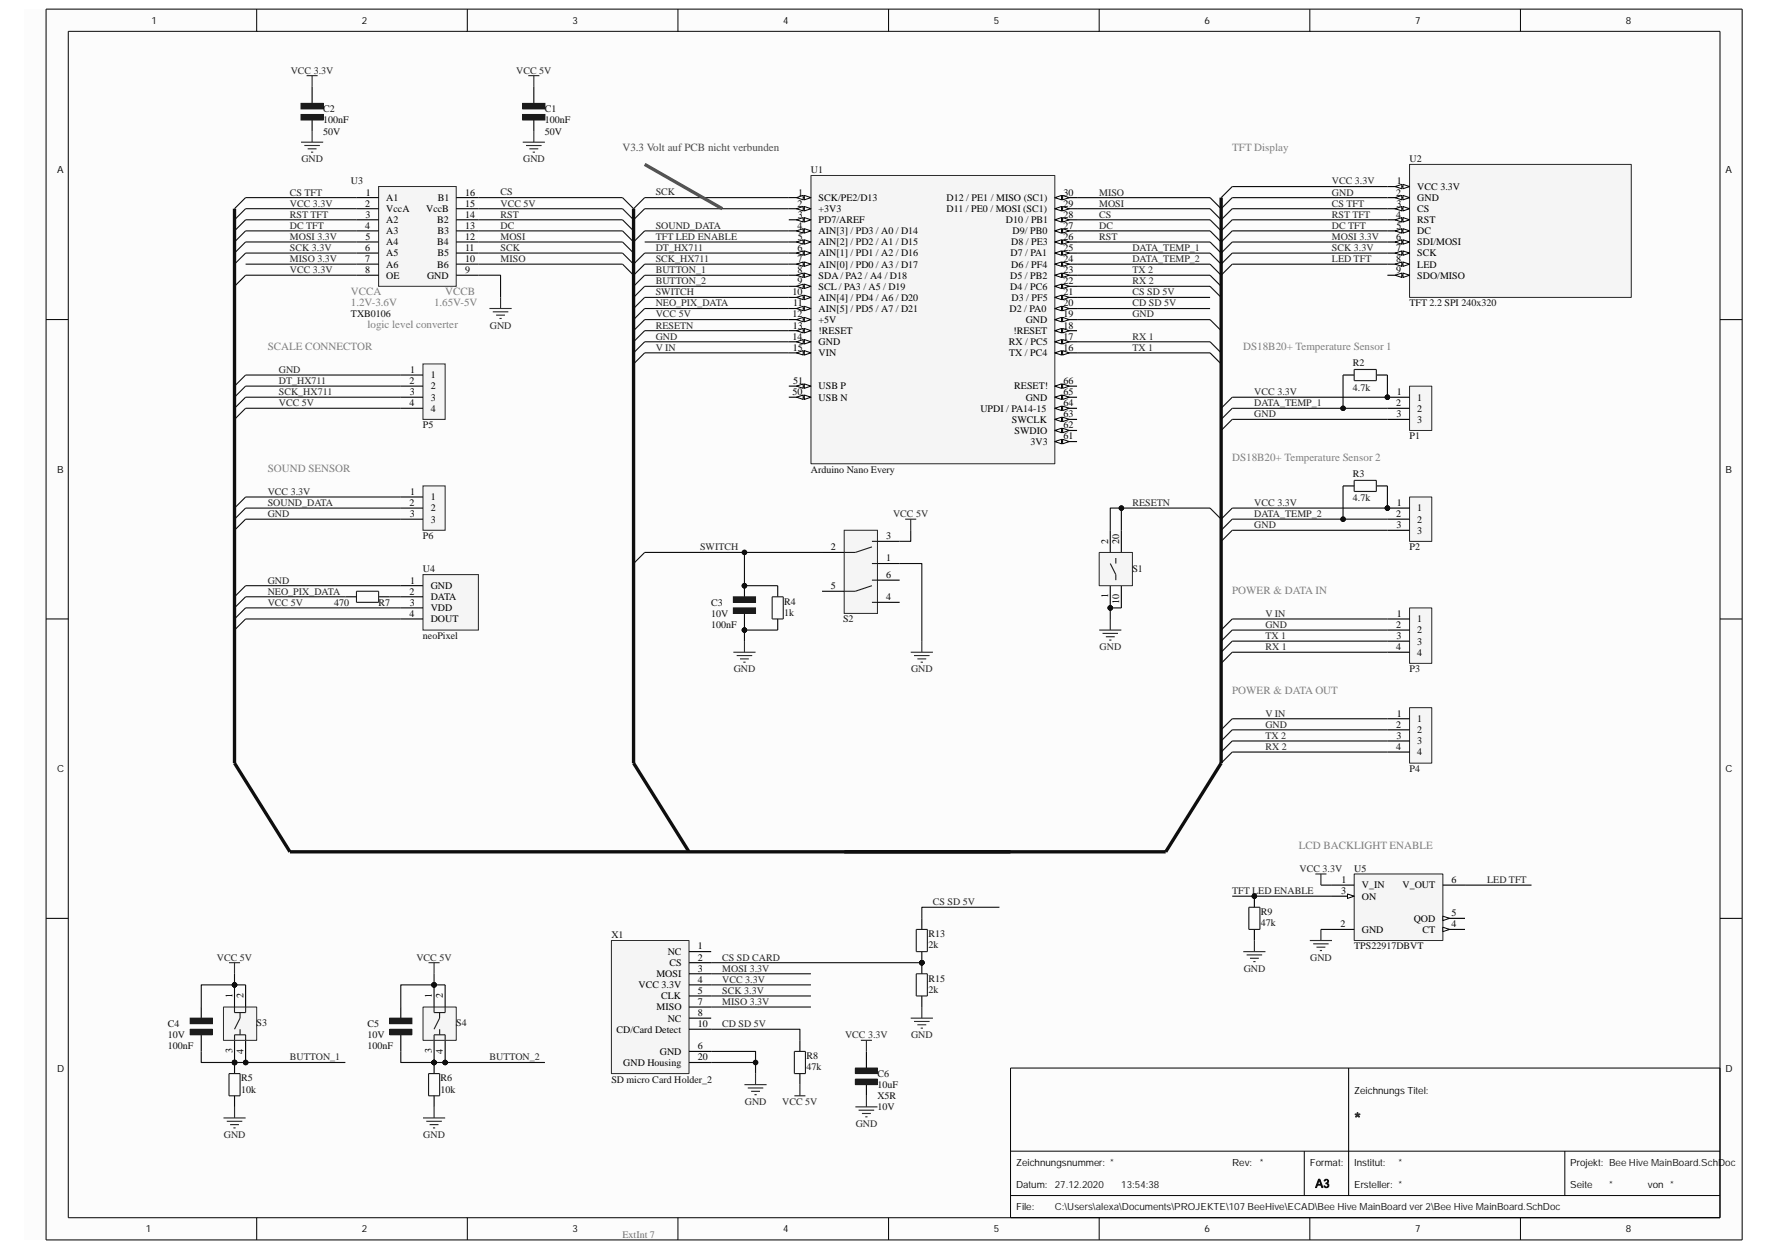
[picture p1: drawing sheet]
<svg xmlns="http://www.w3.org/2000/svg" width="297mm" height="210mm" viewBox="0 0 297 210" stroke-linecap="round" stroke-linejoin="round" font-family="sans-serif">
<defs><g id="words">
<text font-size="3" fill="#262626" x="227.7" y="189.2">*</text>
<text font-size="2" fill="#0e0e0e" x="221.2" y="199.7">A3</text>
<text font-size="1.9" fill="#4c4c4c" x="104.7" y="25.4">V3.3 Volt auf PCB nicht verbunden</text>
<g font-size="1.9" fill="#7f7f7f">
<text x="207.2" y="25.4">TFT Display</text>
<text x="59" y="49.6">VCCA</text>
<text x="59" y="51.5">1.2V-3.6V</text>
<text x="73" y="51.5">1.65V-5V</text>
<text x="74.9" y="49.6">VCCB</text>
<text x="45" y="58.9">SCALE CONNECTOR</text>
<text x="61.8" y="55.2">logic level converter</text>
<text x="209.1" y="58.9">DS18B20+ Temperature Sensor 1</text>
<text x="207.2" y="77.6">DS18B20+ Temperature Sensor 2</text>
<text x="45" y="79.4">SOUND SENSOR</text>
<text x="207.2" y="99.9">POWER &amp; DATA IN</text>
<text x="207.2" y="116.7">POWER &amp; DATA OUT</text>
<text x="218.4" y="142.8">LCD BACKLIGHT ENABLE</text>
</g>
<g font-size="1.7">
<text x="25.5" y="4">1</text>
<text x="60.9" y="4">2</text>
<text x="96.3" y="4">3</text>
<text x="131.7" y="4">4</text>
<text x="167.1" y="4">5</text>
<text x="202.6" y="4">6</text>
<text x="238" y="4">7</text>
<text x="273.4" y="4">8</text>
<text x="9.6" y="29.2">A</text>
<text x="290.2" y="29.2">A</text>
<text x="61.4" y="34.7">2</text>
<text x="61.5" y="32.9">1</text>
<text x="65" y="33.8">A1</text>
<text x="65" y="35.7">VccA</text>
<text x="71.7" y="35.7">VccB</text>
<text x="73.7" y="33.8">B1</text>
<text x="78.2" y="34.7">15</text>
<text x="78.2" y="32.9">16</text>
<text x="134.1" y="34.7">2</text>
<text x="134.2" y="32.9">1</text>
<text x="137.7" y="33.8">SCK/PE2/D13</text>
<text x="137.7" y="35.7">+3V3</text>
<text x="159.2" y="35.7">D11 / PE0 / MOSI (SC1)</text>
<text x="159.2" y="33.8">D12 / PE1 / MISO (SC1)</text>
<text x="178.9" y="34.7">29</text>
<text x="178.9" y="32.9">30</text>
<text x="234.8" y="32.9">2</text>
<text x="234.9" y="34.7">3</text>
<text x="234.9" y="31">1</text>
<text x="238.4" y="31.9">VCC 3.3V</text>
<text x="238.4" y="33.8">GND</text>
<text x="238.4" y="35.7">CS</text>
<text x="61.4" y="38.5">4</text>
<text x="61.4" y="40.3">5</text>
<text x="61.5" y="36.6">3</text>
<text x="65" y="37.5">A2</text>
<text x="65" y="39.4">A3</text>
<text x="65" y="41.3">A4</text>
<text x="73.5" y="41.3">B4</text>
<text x="73.5" y="37.5">B2</text>
<text x="73.6" y="39.4">B3</text>
<text x="78.2" y="36.6">14</text>
<text x="78.2" y="40.3">12</text>
<text x="78.2" y="38.5">13</text>
<text x="134.1" y="38.5">4</text>
<text x="134.2" y="40.3">5</text>
<text x="134.2" y="36.6">3</text>
<text x="137.7" y="37.5">PD7/AREF</text>
<text x="137.7" y="39.4">AIN[3] / PD3 / A0 / D14</text>
<text x="137.7" y="41.3">AIN[2] / PD2 / A1 / D15</text>
<text x="169.2" y="37.5">D10 / PB1</text>
<text x="170.1" y="41.3">D8 / PE3</text>
<text x="170.3" y="39.4">D9/ PB0</text>
<text x="178.9" y="38.5">27</text>
<text x="178.9" y="36.6">28</text>
<text x="178.9" y="40.3">26</text>
<text x="234.8" y="36.6">4</text>
<text x="234.8" y="40.3">6</text>
<text x="234.8" y="38.5">5</text>
<text x="238.4" y="37.5">RST</text>
<text x="238.4" y="39.4">DC</text>
<text x="238.4" y="41.3">SDI/MOSI</text>
<text x="61.4" y="42.2">6</text>
<text x="61.4" y="44">7</text>
<text x="61.4" y="45.9">8</text>
<text x="65" y="43.1">A5</text>
<text x="65" y="45">A6</text>
<text x="65" y="46.9">OE</text>
<text x="71.8" y="46.9">GND</text>
<text x="73.5" y="45">B6</text>
<text x="73.6" y="43.1">B5</text>
<text x="78.2" y="45.9">9</text>
<text x="78.2" y="44">10</text>
<text x="78.2" y="42.2">11</text>
<text x="134.1" y="42.2">6</text>
<text x="134.1" y="47.8">9</text>
<text x="134.1" y="44">7</text>
<text x="134.1" y="45.9">8</text>
<text x="137.7" y="43.1">AIN[1] / PD1 / A2 / D16</text>
<text x="137.7" y="45">AIN[0] / PD0 / A3 / D17</text>
<text x="137.7" y="46.9">SDA / PA2 / A4 / D18</text>
<text x="169.9" y="46.9">D5 / PB2</text>
<text x="169.9" y="43.1">D7 / PA1</text>
<text x="170.1" y="45">D6 / PF4</text>
<text x="178.9" y="45.9">23</text>
<text x="178.9" y="47.8">22</text>
<text x="178.9" y="44">24</text>
<text x="178.9" y="42.2">25</text>
<text x="234.8" y="42.2">7</text>
<text x="234.8" y="45.9">9</text>
<text x="234.8" y="44">8</text>
<text x="238.4" y="43.1">SCK</text>
<text x="238.4" y="45">LED</text>
<text x="238.4" y="46.9">SDO/MISO</text>
<text x="133.3" y="49.6">10</text>
<text x="133.3" y="53.4">12</text>
<text x="133.4" y="51.5">11</text>
<text x="137.7" y="48.7">SCL / PA3 / A5 / D19</text>
<text x="137.7" y="50.6">AIN[4] / PD4 / A6 / D20</text>
<text x="137.7" y="52.4">AIN[5] / PD5 / A7 / D21</text>
<text x="169.8" y="52.4">D2 / PA0</text>
<text x="169.9" y="48.7">D4 / PC6</text>
<text x="170.1" y="50.6">D3 / PF5</text>
<text x="178.9" y="53.4">19</text>
<text x="178.9" y="51.5">20</text>
<text x="178.9" y="49.6">21</text>
<text x="133.3" y="57.1">14</text>
<text x="133.3" y="59">15</text>
<text x="133.3" y="55.2">13</text>
<text x="137.7" y="54.3">+5V</text>
<text x="137.7" y="56.2">!RESET</text>
<text x="137.7" y="58">GND</text>
<text x="137.7" y="59.9">VIN</text>
<text x="169.7" y="58">RX / PC5</text>
<text x="169.7" y="59.9">TX / PC4</text>
<text x="170.4" y="56.2">!RESET</text>
<text x="172.5" y="54.3">GND</text>
<text x="178.9" y="59">16</text>
<text x="178.9" y="57.1">17</text>
<text x="178.9" y="55.2">18</text>
<text x="68.9" y="64.6">2</text>
<text x="69" y="62.7">1</text>
<text x="72.4" y="63.6">1</text>
<text x="72.4" y="65.5">2</text>
<text x="133.4" y="64.6">51</text>
<text x="137.7" y="65.5">USB P</text>
<text x="170.6" y="65.5">RESET!</text>
<text x="178.9" y="64.6">66</text>
<text x="68.9" y="68.3">4</text>
<text x="68.9" y="66.4">3</text>
<text x="72.4" y="67.4">3</text>
<text x="72.4" y="69.2">4</text>
<text x="133.3" y="66.4">50</text>
<text x="137.7" y="67.4">USB N</text>
<text x="164.9" y="69.2">UPDI / PA14-15</text>
<text x="170.2" y="71.1">SWCLK</text>
<text x="172.5" y="67.4">GND</text>
<text x="178.9" y="68.3">64</text>
<text x="178.9" y="66.4">65</text>
<text x="178.9" y="70.2">63</text>
<text x="234.8" y="68.3">2</text>
<text x="234.9" y="70.2">3</text>
<text x="234.9" y="66.4">1</text>
<text x="238.4" y="67.4">1</text>
<text x="238.4" y="69.2">2</text>
<text x="238.4" y="71.1">3</text>
<text x="170.6" y="73">SWDIO</text>
<text x="173.3" y="74.8">3V3</text>
<text x="178.9" y="72">62</text>
<text x="178.9" y="73.9">61</text>
<text x="9.6" y="79.5">B</text>
<text x="69" y="83.2">1</text>
<text x="290.2" y="79.5">B</text>
<text x="68.9" y="85.1">2</text>
<text x="68.9" y="86.9">3</text>
<text x="72.4" y="84.1">1</text>
<text x="72.4" y="86">2</text>
<text x="72.4" y="87.9">3</text>
<text x="234.8" y="86.9">2</text>
<text x="234.9" y="88.8">3</text>
<text x="234.9" y="85.1">1</text>
<text x="238.4" y="86">1</text>
<text x="238.4" y="87.9">2</text>
<text x="238.4" y="89.7">3</text>
<text x="139.7" y="92.5">2</text>
<text x="149.1" y="94.4">1</text>
<text x="149.1" y="90.7">3</text>
<text x="186.4" y="91.4" transform="rotate(-90 186.4 91.4)">2</text>
<text x="188.2" y="91.4" transform="rotate(-90 188.2 91.4)">20</text>
<text x="68.9" y="100">2</text>
<text x="68.9" y="101.8">3</text>
<text x="69" y="98.1">1</text>
<text x="72.4" y="99">GND</text>
<text x="72.4" y="100.9">DATA</text>
<text x="139.8" y="99">5</text>
<text x="149.1" y="100.9">4</text>
<text x="149.1" y="97.2">6</text>
<text x="186.4" y="100.6" transform="rotate(-90 186.4 100.6)">1</text>
<text x="188.2" y="101.6" transform="rotate(-90 188.2 101.6)">10</text>
<text x="68.9" y="103.7">4</text>
<text x="72.4" y="102.8">VDD</text>
<text x="72.4" y="104.6">DOUT</text>
<text x="234.8" y="105.6">2</text>
<text x="234.9" y="107.4">3</text>
<text x="234.9" y="103.7">1</text>
<text x="238.4" y="104.6">1</text>
<text x="238.4" y="106.5">2</text>
<text x="234.8" y="109.3">4</text>
<text x="238.4" y="108.4">3</text>
<text x="238.4" y="110.2">4</text>
<text x="234.8" y="122.4">2</text>
<text x="234.9" y="124.2">3</text>
<text x="234.9" y="120.5">1</text>
<text x="238.4" y="121.4">1</text>
<text x="238.4" y="123.3">2</text>
<text x="238.4" y="125.1">3</text>
<text x="9.6" y="129.8">C</text>
<text x="234.8" y="126.1">4</text>
<text x="238.4" y="127">4</text>
<text x="290.2" y="129.8">C</text>
<text x="225.6" y="148.5">1</text>
<text x="229" y="149.4">V_IN</text>
<text x="235.9" y="149.4">V_OUT</text>
<text x="244.1" y="148.5">6</text>
<text x="225.5" y="155.9">2</text>
<text x="225.5" y="150.3">3</text>
<text x="229" y="151.2">ON</text>
<text x="237.8" y="155">QOD</text>
<text x="244.1" y="154.1">5</text>
<text x="244.1" y="155.9">4</text>
<text x="112.3" y="160.6">NC</text>
<text x="117.4" y="159.6">1</text>
<text x="117.4" y="161.5">2</text>
<text x="229" y="156.8">GND</text>
<text x="239.2" y="156.8">CT</text>
<text x="39.1" y="167.8" transform="rotate(-90 39.1 167.8)">1</text>
<text x="40.9" y="167.8" transform="rotate(-90 40.9 167.8)">2</text>
<text x="72.6" y="167.8" transform="rotate(-90 72.6 167.8)">1</text>
<text x="74.5" y="167.8" transform="rotate(-90 74.5 167.8)">2</text>
<text x="107.4" y="166.2">VCC 3.3V</text>
<text x="110.4" y="164.3">MOSI</text>
<text x="112.6" y="162.4">CS</text>
<text x="117.4" y="163.4">3</text>
<text x="117.4" y="165.2">4</text>
<text x="117.4" y="167.1">5</text>
<text x="103.7" y="173.6">CD/Card Detect</text>
<text x="110.4" y="169.9">MISO</text>
<text x="111.2" y="168">CLK</text>
<text x="112.3" y="171.8">NC</text>
<text x="117.4" y="169">7</text>
<text x="117.4" y="172.7">10</text>
<text x="117.4" y="170.8">8</text>
<text x="39.1" y="177.1" transform="rotate(-90 39.1 177.1)">3</text>
<text x="40.9" y="177.2" transform="rotate(-90 40.9 177.2)">4</text>
<text x="72.6" y="177.1" transform="rotate(-90 72.6 177.1)">3</text>
<text x="74.5" y="177.2" transform="rotate(-90 74.5 177.2)">4</text>
<text x="104.8" y="179.2">GND Housing</text>
<text x="111" y="177.4">GND</text>
<text x="117.4" y="176.4">6</text>
<text x="117.4" y="178.3">20</text>
<text x="9.6" y="180.2">D</text>
<text x="227.7" y="183.9">Zeichnungs Titel:</text>
<text x="290.2" y="180.2">D</text>
<text x="170.9" y="196">Zeichnungsnummer: *</text>
<text x="207.2" y="196">Rev:</text>
<text x="220.3" y="196">Format:</text>
<text x="227.7" y="196">Institut:</text>
<text x="264.1" y="196">Projekt: Bee Hive MainBoard.SchDoc</text>
<text x="170.9" y="203.5">File:</text>
<text x="170.9" y="199.7">Datum:</text>
<text x="227.7" y="199.7">Ersteller: *</text>
<text x="264.1" y="199.7">Seite</text>
<text x="277.1" y="199.7">von *</text>
<text x="24.5" y="207.2">1</text>
<text x="60.9" y="207.2">2</text>
<text x="96.3" y="207.2">3</text>
<text x="131.7" y="207.2">4</text>
<text x="167.1" y="207.2">5</text>
<text x="202.6" y="207.2">6</text>
<text x="238" y="207.2">7</text>
<text x="273.4" y="207.2">8</text>
</g>
<g font-size="1.7" fill="#262626">
<text x="48.9" y="12.4">VCC 3.3V</text>
<text x="86.8" y="12.4">VCC 5V</text>
<text x="50.7" y="27.3">GND</text>
<text x="88" y="27.3">GND</text>
<text x="48.8" y="34.7">VCC 3.3V</text>
<text x="48.8" y="32.9">CS TFT</text>
<text x="84.2" y="32.9">CS</text>
<text x="84.2" y="34.7">VCC 5V</text>
<text x="110.3" y="32.9">SCK</text>
<text x="184.8" y="34.7">MOSI</text>
<text x="184.8" y="32.9">MISO</text>
<text x="224" y="31">VCC 3.3V</text>
<text x="224" y="32.9">GND</text>
<text x="224" y="34.7">CS TFT</text>
<text x="48.8" y="36.6">RST TFT</text>
<text x="48.8" y="38.5">DC TFT</text>
<text x="48.8" y="40.3">MOSI 3.3V</text>
<text x="84.2" y="36.6">RST</text>
<text x="84.2" y="38.5">DC</text>
<text x="84.2" y="40.3">MOSI</text>
<text x="110.3" y="38.5">SOUND_DATA</text>
<text x="110.3" y="40.3">TFT LED ENABLE</text>
<text x="184.8" y="36.6">CS</text>
<text x="184.8" y="40.3">RST</text>
<text x="184.8" y="38.5">DC</text>
<text x="224" y="36.6">RST TFT</text>
<text x="224" y="38.5">DC TFT</text>
<text x="224" y="40.3">MOSI 3.3V</text>
<text x="48.8" y="42.2">SCK 3.3V</text>
<text x="48.8" y="44">MISO 3.3V</text>
<text x="48.8" y="45.9">VCC 3.3V</text>
<text x="84.2" y="42.2">SCK</text>
<text x="84.2" y="44">MISO</text>
<text x="110.3" y="45.9">BUTTON_1</text>
<text x="110.3" y="47.8">BUTTON_2</text>
<text x="110.3" y="42.2">DT_HX711</text>
<text x="110.3" y="44">SCK_HX711</text>
<text x="190.4" y="42.2">DATA_TEMP_1</text>
<text x="190.4" y="44">DATA_TEMP_2</text>
<text x="190.4" y="47.8">RX 2</text>
<text x="190.4" y="45.9">TX 2</text>
<text x="224" y="42.2">SCK 3.3V</text>
<text x="224" y="44">LED TFT</text>
<text x="110.3" y="49.6">SWITCH</text>
<text x="110.3" y="53.4">VCC 5V</text>
<text x="110.3" y="51.5">NEO_PIX_DATA</text>
<text x="190.4" y="53.4">GND</text>
<text x="190.4" y="49.6">CS SD 5V</text>
<text x="190.4" y="51.5">CD SD 5V</text>
<text x="82.4" y="55.2">GND</text>
<text x="110.3" y="57.1">GND</text>
<text x="110.3" y="59">V IN</text>
<text x="110.3" y="55.2">RESETN</text>
<text x="190.4" y="57.1">RX 1</text>
<text x="190.4" y="59">TX 1</text>
<text x="46.9" y="62.7">GND</text>
<text x="46.9" y="64.6">DT_HX711</text>
<text x="46.9" y="66.4">SCK_HX711</text>
<text x="46.9" y="68.3">VCC 5V</text>
<text x="210.9" y="66.4">VCC 3.3V</text>
<text x="210.9" y="70.2">GND</text>
<text x="210.9" y="68.3">DATA_TEMP_1</text>
<text x="45" y="83.2">VCC 3.3V</text>
<text x="45" y="86.9">GND</text>
<text x="45" y="85.1">SOUND_DATA</text>
<text x="150.2" y="86.9">VCC 5V</text>
<text x="190.4" y="85.1">RESETN</text>
<text x="210.9" y="85.1">VCC 3.3V</text>
<text x="210.9" y="88.8">GND</text>
<text x="210.9" y="86.9">DATA_TEMP_2</text>
<text x="117.7" y="92.5">SWITCH</text>
<text x="45" y="98.1">GND</text>
<text x="45" y="101.8">VCC 5V</text>
<text x="45" y="100">NEO_PIX_DATA</text>
<text x="212.8" y="103.7">V IN</text>
<text x="212.8" y="105.6">GND</text>
<text x="212.8" y="107.4">TX 1</text>
<text x="123.4" y="113">GND</text>
<text x="153.2" y="113">GND</text>
<text x="184.9" y="109.3">GND</text>
<text x="212.8" y="109.3">RX 1</text>
<text x="212.8" y="120.5">V IN</text>
<text x="212.8" y="122.4">GND</text>
<text x="212.8" y="124.2">TX 2</text>
<text x="212.8" y="126.1">RX 2</text>
<text x="218.5" y="146.6">VCC 3.3V</text>
<text x="250.1" y="148.5">LED TFT</text>
<text x="156.9" y="152.2">CS SD 5V</text>
<text x="207.2" y="150.3">TFT LED ENABLE</text>
<text x="36.5" y="161.5">VCC 5V</text>
<text x="70" y="161.5">VCC 5V</text>
<text x="121.5" y="161.5">CS SD CARD</text>
<text x="220.3" y="161.5">GND</text>
<text x="121.5" y="163.4">MOSI 3.3V</text>
<text x="121.5" y="167.1">SCK 3.3V</text>
<text x="121.5" y="165.2">VCC 3.3V</text>
<text x="209.2" y="163.4">GND</text>
<text x="121.5" y="172.7">CD SD 5V</text>
<text x="121.5" y="169">MISO 3.3V</text>
<text x="48.8" y="178.3">BUTTON_1</text>
<text x="82.3" y="178.3">BUTTON_2</text>
<text x="142.1" y="174.6">VCC 3.3V</text>
<text x="153.2" y="174.6">GND</text>
<text x="125.3" y="185.7">GND</text>
<text x="131.6" y="185.7">VCC 5V</text>
<text x="37.6" y="191.3">GND</text>
<text x="71.2" y="191.3">GND</text>
<text x="143.9" y="189.5">GND</text>
</g>
<g font-size="1.7" fill="#0e0e0e">
<text x="54.3" y="20.8">100nF</text>
<text x="54.3" y="22.6">50V</text>
<text x="54.3" y="18.9">C2</text>
<text x="91.6" y="20.8">100nF</text>
<text x="91.6" y="22.6">50V</text>
<text x="91.6" y="18.9">C1</text>
<text x="136.4" y="29.1">U1</text>
<text x="237" y="27.3">U2</text>
<text x="59" y="31">U3</text>
<text x="59" y="53.4">TXB0106</text>
<text x="237" y="51.5">TFT 2.2 SPI 240x320</text>
<text x="227.5" y="65.7">4.7k</text>
<text x="227.5" y="61.6">R2</text>
<text x="71.1" y="72">P5</text>
<text x="237" y="73.9">P1</text>
<text x="136.4" y="79.5">Arduino Nano Every</text>
<text x="227.5" y="80.2">R3</text>
<text x="227.5" y="84.3">4.7k</text>
<text x="71.1" y="90.7">P6</text>
<text x="237" y="92.5">P2</text>
<text x="56.2" y="101.8">470</text>
<text x="63.7" y="101.8">R7</text>
<text x="71.1" y="96.3">U4</text>
<text x="119.6" y="101.8">C3</text>
<text x="131.9" y="101.7">R4</text>
<text x="190.4" y="96.3">S1</text>
<text x="71.1" y="107.4">neoPixel</text>
<text x="119.6" y="103.7">10V</text>
<text x="119.6" y="105.6">100nF</text>
<text x="131.9" y="103.5">1k</text>
<text x="141.8" y="104.6">S2</text>
<text x="237" y="113">P3</text>
<text x="237" y="129.8">P4</text>
<text x="227.7" y="146.6">U5</text>
<text x="212.1" y="155.7">47k</text>
<text x="212.1" y="153.9">R9</text>
<text x="102.8" y="157.8">X1</text>
<text x="156.1" y="159.5">2k</text>
<text x="156.1" y="157.6">R13</text>
<text x="227.7" y="159.6">TPS22917DBVT</text>
<text x="156.1" y="166.9">2k</text>
<text x="156.1" y="165">R15</text>
<text x="28.2" y="172.7">C4</text>
<text x="43.2" y="172.5">S3</text>
<text x="61.8" y="172.7">C5</text>
<text x="76.7" y="172.5">S4</text>
<text x="28.2" y="174.6">10V</text>
<text x="28.2" y="176.4">100nF</text>
<text x="61.8" y="174.6">10V</text>
<text x="61.8" y="176.4">100nF</text>
<text x="135.6" y="178.1">R8</text>
<text x="135.6" y="180">47k</text>
<text x="40.6" y="183.7">10k</text>
<text x="40.6" y="181.8">R5</text>
<text x="74.1" y="183.7">10k</text>
<text x="74.1" y="181.8">R6</text>
<text x="102.8" y="182">SD micro Card Holder_2</text>
<text x="147.6" y="182.9">10uF</text>
<text x="147.6" y="184.8">X5R</text>
<text x="147.6" y="181.1">C6</text>
<text x="147.6" y="186.7">10V</text>
<text x="211.9" y="196">*</text>
<text x="235.2" y="196">*</text>
<text x="177.4" y="199.7">27.12.2020</text>
<text x="177.4" y="203.5">C:\Users\alexa\Documents\PROJEKTE\107 BeeHive\ECAD\Bee Hive MainBoard ver 2\Bee Hive MainBoard.SchDoc</text>
<text x="188.6" y="199.7">13:54:38</text>
<text x="270.6" y="199.7">*</text>
</g>
<text font-size="1.7" fill="#727272" x="104.7" y="208.1">ExtInt 7</text>
</g></defs>
<path d="M4 1.5h289v207h-289z" fill-rule="evenodd" fill="#fcfcfc"/>
<g fill="none" stroke="#000" stroke-width=".17">
<path d="M7.7 1.5h285.3v207h-285.3zM11.5 5.3h277.8v199.4h-277.8zM43.2 1.5v3.8M78.6 1.5v3.8M114 1.5v3.8M149.4 1.5v3.8M184.9 1.5v3.8M220.3 1.5v3.8M255.7 1.5v3.8M7.7 53.7h3.8M289.3 53.7h3.7M7.7 104.1h3.8"/>
<path d="M289.3 104.1h3.7M7.7 154.4h3.8M289.3 154.4h3.7M226.8 179.6v21.4M289.3 179.6h-119.4v25.1M169.9 193.6h119.4M219.4 193.6v7.4M263.2 193.6v7.4M43.2 204.7v3.8M78.6 204.7v3.8M114 204.7v3.8M149.4 204.7v3.8"/>
<path d="M169.9 201h119.4M184.9 204.7v3.8M220.3 204.7v3.8M255.7 204.7v3.8"/>
</g>
<path d="M136.4 29.5h41v48.5h-41z" fill-rule="evenodd" fill="#f5f5f5"/>
<path d="M136.4 29.5h41v48.5h-41z" fill="none" stroke="#262626" stroke-width=".17"/>
<path d="M132.7 33.2h3.7" fill="none" stroke="#000" stroke-width=".19"/>
<path d="M135.3 32.9l1.1 .3-1.1 .4z" fill="#fbfbfb"/>
<path d="M135.3 32.9l1.1 .3-1.1 .4z" fill="none" stroke="#000" stroke-width=".17"/>
<path d="M134 33.2l1.1-.3v.7z" fill="#fbfbfb"/>
<path d="M134 33.2l1.1-.3v.7z" fill="none" stroke="#000" stroke-width=".17"/>
<path d="M132.7 35.1h3.7" fill="none" stroke="#000" stroke-width=".19"/>
<path d="M135.3 34.7l1.1 .4-1.1 .4z" fill="#fbfbfb"/>
<path d="M135.3 34.7l1.1 .4-1.1 .4z" fill="none" stroke="#000" stroke-width=".17"/>
<path d="M134 35.1l1.1-.4v.8z" fill="#fbfbfb"/>
<path d="M134 35.1l1.1-.4v.8z" fill="none" stroke="#000" stroke-width=".17"/>
<path d="M132.7 37h3.7" fill="none" stroke="#000" stroke-width=".19"/>
<path d="M135.3 36.6l1.1 .4-1.1 .3z" fill="#fbfbfb"/>
<path d="M135.3 36.6l1.1 .4-1.1 .3z" fill="none" stroke="#000" stroke-width=".17"/>
<path d="M134 37l1.1-.4v.7z" fill="#fbfbfb"/>
<path d="M134 37l1.1-.4v.7z" fill="none" stroke="#000" stroke-width=".17"/>
<path d="M132.7 38.8h3.7" fill="none" stroke="#000" stroke-width=".19"/>
<path d="M135.3 38.4l1.1 .4-1.1 .4z" fill="#fbfbfb"/>
<path d="M135.3 38.4l1.1 .4-1.1 .4z" fill="none" stroke="#000" stroke-width=".17"/>
<path d="M134 38.8l1.1-.4v.8z" fill="#fbfbfb"/>
<path d="M134 38.8l1.1-.4v.8z" fill="none" stroke="#000" stroke-width=".17"/>
<path d="M132.7 40.7h3.7" fill="none" stroke="#000" stroke-width=".19"/>
<path d="M135.3 40.3l1.1 .4-1.1 .4z" fill="#fbfbfb"/>
<path d="M135.3 40.3l1.1 .4-1.1 .4z" fill="none" stroke="#000" stroke-width=".17"/>
<path d="M134 40.7l1.1-.4v.8z" fill="#fbfbfb"/>
<path d="M134 40.7l1.1-.4v.8z" fill="none" stroke="#000" stroke-width=".17"/>
<path d="M132.7 42.6h3.7" fill="none" stroke="#000" stroke-width=".19"/>
<path d="M135.3 42.2l1.1 .4-1.1 .3z" fill="#fbfbfb"/>
<path d="M135.3 42.2l1.1 .4-1.1 .3z" fill="none" stroke="#000" stroke-width=".17"/>
<path d="M134 42.6l1.1-.4v.7z" fill="#fbfbfb"/>
<path d="M134 42.6l1.1-.4v.7z" fill="none" stroke="#000" stroke-width=".17"/>
<path d="M132.7 44.4h3.7" fill="none" stroke="#000" stroke-width=".19"/>
<path d="M135.3 44l1.1 .4-1.1 .4z" fill="#fbfbfb"/>
<path d="M135.3 44l1.1 .4-1.1 .4z" fill="none" stroke="#000" stroke-width=".17"/>
<path d="M134 44.4l1.1-.4v.8z" fill="#fbfbfb"/>
<path d="M134 44.4l1.1-.4v.8z" fill="none" stroke="#000" stroke-width=".17"/>
<path d="M132.7 46.3h3.7" fill="none" stroke="#000" stroke-width=".19"/>
<path d="M135.3 45.9l1.1 .4-1.1 .4z" fill="#fbfbfb"/>
<path d="M135.3 45.9l1.1 .4-1.1 .4z" fill="none" stroke="#000" stroke-width=".17"/>
<path d="M134 46.3l1.1-.4v.8z" fill="#fbfbfb"/>
<path d="M134 46.3l1.1-.4v.8z" fill="none" stroke="#000" stroke-width=".17"/>
<path d="M132.7 48.1h3.7" fill="none" stroke="#000" stroke-width=".19"/>
<path d="M135.3 47.8l1.1 .3-1.1 .4z" fill="#fbfbfb"/>
<path d="M135.3 47.8l1.1 .3-1.1 .4z" fill="none" stroke="#000" stroke-width=".17"/>
<path d="M134 48.1l1.1-.3v.7z" fill="#fbfbfb"/>
<path d="M134 48.1l1.1-.3v.7z" fill="none" stroke="#000" stroke-width=".17"/>
<path d="M132.7 50h3.7" fill="none" stroke="#000" stroke-width=".19"/>
<path d="M135.3 49.6l1.1 .4-1.1 .4z" fill="#fbfbfb"/>
<path d="M135.3 49.6l1.1 .4-1.1 .4z" fill="none" stroke="#000" stroke-width=".17"/>
<path d="M134 50l1.1-.4v.8z" fill="#fbfbfb"/>
<path d="M134 50l1.1-.4v.8z" fill="none" stroke="#000" stroke-width=".17"/>
<path d="M132.7 51.9h3.7" fill="none" stroke="#000" stroke-width=".19"/>
<path d="M135.3 51.5l1.1 .4-1.1 .3z" fill="#fbfbfb"/>
<path d="M135.3 51.5l1.1 .4-1.1 .3z" fill="none" stroke="#000" stroke-width=".17"/>
<path d="M134 51.9l1.1-.4v.7z" fill="#fbfbfb"/>
<path d="M134 51.9l1.1-.4v.7z" fill="none" stroke="#000" stroke-width=".17"/>
<path d="M132.7 53.7h3.7" fill="none" stroke="#000" stroke-width=".19"/>
<path d="M135.3 53.4l1.1 .3-1.1 .4z" fill="#fbfbfb"/>
<path d="M135.3 53.4l1.1 .3-1.1 .4z" fill="none" stroke="#000" stroke-width=".17"/>
<path d="M134 53.7l1.1-.3v.7z" fill="#fbfbfb"/>
<path d="M134 53.7l1.1-.3v.7z" fill="none" stroke="#000" stroke-width=".17"/>
<path d="M132.7 55.6h3.7" fill="none" stroke="#000" stroke-width=".19"/>
<path d="M135.3 55.2l1.1 .4-1.1 .4z" fill="#fbfbfb"/>
<path d="M135.3 55.2l1.1 .4-1.1 .4z" fill="none" stroke="#000" stroke-width=".17"/>
<path d="M134 55.6l1.1-.4v.8z" fill="#fbfbfb"/>
<path d="M134 55.6l1.1-.4v.8z" fill="none" stroke="#000" stroke-width=".17"/>
<path d="M132.7 57.5h3.7" fill="none" stroke="#000" stroke-width=".19"/>
<path d="M135.3 57.1l1.1 .4-1.1 .3z" fill="#fbfbfb"/>
<path d="M135.3 57.1l1.1 .4-1.1 .3z" fill="none" stroke="#000" stroke-width=".17"/>
<path d="M134 57.5l1.1-.4v.7z" fill="#fbfbfb"/>
<path d="M134 57.5l1.1-.4v.7z" fill="none" stroke="#000" stroke-width=".17"/>
<path d="M132.7 59.3h3.7" fill="none" stroke="#000" stroke-width=".19"/>
<path d="M135.3 59l1.1 .3-1.1 .4z" fill="#fbfbfb"/>
<path d="M135.3 59l1.1 .3-1.1 .4z" fill="none" stroke="#000" stroke-width=".17"/>
<path d="M134 59.3l1.1-.3v.7z" fill="#fbfbfb"/>
<path d="M134 59.3l1.1-.3v.7z" fill="none" stroke="#000" stroke-width=".17"/>
<path d="M177.4 59.3h3.7" fill="none" stroke="#000" stroke-width=".19"/>
<path d="M177.4 59.3l1.1-.3v.7z" fill="#fbfbfb"/>
<path d="M177.4 59.3l1.1-.3v.7z" fill="none" stroke="#000" stroke-width=".17"/>
<path d="M178.7 59l1.1 .3-1.1 .4z" fill="#fbfbfb"/>
<path d="M178.7 59l1.1 .3-1.1 .4z" fill="none" stroke="#000" stroke-width=".17"/>
<path d="M177.4 57.5h3.7" fill="none" stroke="#000" stroke-width=".19"/>
<path d="M177.4 57.5l1.1-.4v.7z" fill="#fbfbfb"/>
<path d="M177.4 57.5l1.1-.4v.7z" fill="none" stroke="#000" stroke-width=".17"/>
<path d="M178.7 57.1l1.1 .4-1.1 .3z" fill="#fbfbfb"/>
<path d="M178.7 57.1l1.1 .4-1.1 .3z" fill="none" stroke="#000" stroke-width=".17"/>
<path d="M177.4 55.6h3.7" fill="none" stroke="#000" stroke-width=".19"/>
<path d="M177.4 55.6l1.1-.4v.8z" fill="#fbfbfb"/>
<path d="M177.4 55.6l1.1-.4v.8z" fill="none" stroke="#000" stroke-width=".17"/>
<path d="M178.7 55.2l1.1 .4-1.1 .4z" fill="#fbfbfb"/>
<path d="M178.7 55.2l1.1 .4-1.1 .4z" fill="none" stroke="#000" stroke-width=".17"/>
<path d="M177.4 53.7h3.7" fill="none" stroke="#000" stroke-width=".19"/>
<path d="M177.4 53.7l1.1-.3v.7z" fill="#fbfbfb"/>
<path d="M177.4 53.7l1.1-.3v.7z" fill="none" stroke="#000" stroke-width=".17"/>
<path d="M178.7 53.4l1.1 .3-1.1 .4z" fill="#fbfbfb"/>
<path d="M178.7 53.4l1.1 .3-1.1 .4z" fill="none" stroke="#000" stroke-width=".17"/>
<path d="M177.4 51.9h3.7" fill="none" stroke="#000" stroke-width=".19"/>
<path d="M177.4 51.9l1.1-.4v.7z" fill="#fbfbfb"/>
<path d="M177.4 51.9l1.1-.4v.7z" fill="none" stroke="#000" stroke-width=".17"/>
<path d="M178.7 51.5l1.1 .4-1.1 .3z" fill="#fbfbfb"/>
<path d="M178.7 51.5l1.1 .4-1.1 .3z" fill="none" stroke="#000" stroke-width=".17"/>
<path d="M177.4 50h3.7" fill="none" stroke="#000" stroke-width=".19"/>
<path d="M177.4 50l1.1-.4v.8z" fill="#fbfbfb"/>
<path d="M177.4 50l1.1-.4v.8z" fill="none" stroke="#000" stroke-width=".17"/>
<path d="M178.7 49.6l1.1 .4-1.1 .4z" fill="#fbfbfb"/>
<path d="M178.7 49.6l1.1 .4-1.1 .4z" fill="none" stroke="#000" stroke-width=".17"/>
<path d="M177.4 48.1h3.7" fill="none" stroke="#000" stroke-width=".19"/>
<path d="M177.4 48.1l1.1-.3v.7z" fill="#fbfbfb"/>
<path d="M177.4 48.1l1.1-.3v.7z" fill="none" stroke="#000" stroke-width=".17"/>
<path d="M178.7 47.8l1.1 .3-1.1 .4z" fill="#fbfbfb"/>
<path d="M178.7 47.8l1.1 .3-1.1 .4z" fill="none" stroke="#000" stroke-width=".17"/>
<path d="M177.4 46.3h3.7" fill="none" stroke="#000" stroke-width=".19"/>
<path d="M177.4 46.3l1.1-.4v.8z" fill="#fbfbfb"/>
<path d="M177.4 46.3l1.1-.4v.8z" fill="none" stroke="#000" stroke-width=".17"/>
<path d="M178.7 45.9l1.1 .4-1.1 .4z" fill="#fbfbfb"/>
<path d="M178.7 45.9l1.1 .4-1.1 .4z" fill="none" stroke="#000" stroke-width=".17"/>
<path d="M177.4 44.4h3.7" fill="none" stroke="#000" stroke-width=".19"/>
<path d="M177.4 44.4l1.1-.4v.8z" fill="#fbfbfb"/>
<path d="M177.4 44.4l1.1-.4v.8z" fill="none" stroke="#000" stroke-width=".17"/>
<path d="M178.7 44l1.1 .4-1.1 .4z" fill="#fbfbfb"/>
<path d="M178.7 44l1.1 .4-1.1 .4z" fill="none" stroke="#000" stroke-width=".17"/>
<path d="M177.4 42.6h3.7" fill="none" stroke="#000" stroke-width=".19"/>
<path d="M177.4 42.6l1.1-.4v.7z" fill="#fbfbfb"/>
<path d="M177.4 42.6l1.1-.4v.7z" fill="none" stroke="#000" stroke-width=".17"/>
<path d="M178.7 42.2l1.1 .4-1.1 .3z" fill="#fbfbfb"/>
<path d="M178.7 42.2l1.1 .4-1.1 .3z" fill="none" stroke="#000" stroke-width=".17"/>
<path d="M177.4 40.7h3.7" fill="none" stroke="#000" stroke-width=".19"/>
<path d="M177.4 40.7l1.1-.4v.8z" fill="#fbfbfb"/>
<path d="M177.4 40.7l1.1-.4v.8z" fill="none" stroke="#000" stroke-width=".17"/>
<path d="M178.7 40.3l1.1 .4-1.1 .4z" fill="#fbfbfb"/>
<path d="M178.7 40.3l1.1 .4-1.1 .4z" fill="none" stroke="#000" stroke-width=".17"/>
<path d="M177.4 38.8h3.7" fill="none" stroke="#000" stroke-width=".19"/>
<path d="M177.4 38.8l1.1-.4v.8z" fill="#fbfbfb"/>
<path d="M177.4 38.8l1.1-.4v.8z" fill="none" stroke="#000" stroke-width=".17"/>
<path d="M178.7 38.4l1.1 .4-1.1 .4z" fill="#fbfbfb"/>
<path d="M178.7 38.4l1.1 .4-1.1 .4z" fill="none" stroke="#000" stroke-width=".17"/>
<path d="M177.4 37h3.7" fill="none" stroke="#000" stroke-width=".19"/>
<path d="M177.4 37l1.1-.4v.7z" fill="#fbfbfb"/>
<path d="M177.4 37l1.1-.4v.7z" fill="none" stroke="#000" stroke-width=".17"/>
<path d="M178.7 36.6l1.1 .4-1.1 .3z" fill="#fbfbfb"/>
<path d="M178.7 36.6l1.1 .4-1.1 .3z" fill="none" stroke="#000" stroke-width=".17"/>
<path d="M177.4 35.1h3.7" fill="none" stroke="#000" stroke-width=".19"/>
<path d="M177.4 35.1l1.1-.4v.8z" fill="#fbfbfb"/>
<path d="M177.4 35.1l1.1-.4v.8z" fill="none" stroke="#000" stroke-width=".17"/>
<path d="M178.7 34.7l1.1 .4-1.1 .4z" fill="#fbfbfb"/>
<path d="M178.7 34.7l1.1 .4-1.1 .4z" fill="none" stroke="#000" stroke-width=".17"/>
<path d="M177.4 33.2h3.7" fill="none" stroke="#000" stroke-width=".19"/>
<path d="M177.4 33.2l1.1-.3v.7z" fill="#fbfbfb"/>
<path d="M177.4 33.2l1.1-.3v.7z" fill="none" stroke="#000" stroke-width=".17"/>
<path d="M178.7 32.9l1.1 .3-1.1 .4z" fill="#fbfbfb"/>
<path d="M178.7 32.9l1.1 .3-1.1 .4z" fill="none" stroke="#000" stroke-width=".17"/>
<path d="M132.7 64.9h3.7" fill="none" stroke="#000" stroke-width=".19"/>
<path d="M135.3 64.5l1.1 .4-1.1 .4z" fill="#fbfbfb"/>
<path d="M135.3 64.5l1.1 .4-1.1 .4z" fill="none" stroke="#000" stroke-width=".17"/>
<path d="M134 64.9l1.1-.4v.8z" fill="#fbfbfb"/>
<path d="M134 64.9l1.1-.4v.8z" fill="none" stroke="#000" stroke-width=".17"/>
<path d="M132.7 66.8h3.7" fill="none" stroke="#000" stroke-width=".19"/>
<path d="M135.3 66.4l1.1 .4-1.1 .4z" fill="#fbfbfb"/>
<path d="M135.3 66.4l1.1 .4-1.1 .4z" fill="none" stroke="#000" stroke-width=".17"/>
<path d="M134 66.8l1.1-.4v.8z" fill="#fbfbfb"/>
<path d="M134 66.8l1.1-.4v.8z" fill="none" stroke="#000" stroke-width=".17"/>
<path d="M177.4 74.2h3.7" fill="none" stroke="#000" stroke-width=".19"/>
<path d="M177.4 74.2l1.1-.3v.7z" fill="#fbfbfb"/>
<path d="M177.4 74.2l1.1-.3v.7z" fill="none" stroke="#000" stroke-width=".17"/>
<path d="M178.7 73.9l1.1 .3-1.1 .4z" fill="#fbfbfb"/>
<path d="M178.7 73.9l1.1 .3-1.1 .4z" fill="none" stroke="#000" stroke-width=".17"/>
<path d="M177.4 72.4h3.7" fill="none" stroke="#000" stroke-width=".19"/>
<path d="M177.4 72.4l1.1-.4v.7z" fill="#fbfbfb"/>
<path d="M177.4 72.4l1.1-.4v.7z" fill="none" stroke="#000" stroke-width=".17"/>
<path d="M178.7 72l1.1 .4-1.1 .3z" fill="#fbfbfb"/>
<path d="M178.7 72l1.1 .4-1.1 .3z" fill="none" stroke="#000" stroke-width=".17"/>
<path d="M177.4 70.5h3.7" fill="none" stroke="#000" stroke-width=".19"/>
<path d="M177.4 70.5l1.1-.4v.8z" fill="#fbfbfb"/>
<path d="M177.4 70.5l1.1-.4v.8z" fill="none" stroke="#000" stroke-width=".17"/>
<path d="M178.7 70.1l1.1 .4-1.1 .4z" fill="#fbfbfb"/>
<path d="M178.7 70.1l1.1 .4-1.1 .4z" fill="none" stroke="#000" stroke-width=".17"/>
<path d="M177.4 68.7h3.7" fill="none" stroke="#000" stroke-width=".19"/>
<path d="M177.4 68.7l1.1-.4v.7z" fill="#fbfbfb"/>
<path d="M177.4 68.7l1.1-.4v.7z" fill="none" stroke="#000" stroke-width=".17"/>
<path d="M178.7 68.3l1.1 .4-1.1 .3z" fill="#fbfbfb"/>
<path d="M178.7 68.3l1.1 .4-1.1 .3z" fill="none" stroke="#000" stroke-width=".17"/>
<path d="M177.4 66.8h3.7" fill="none" stroke="#000" stroke-width=".19"/>
<path d="M177.4 66.8l1.1-.4v.8z" fill="#fbfbfb"/>
<path d="M177.4 66.8l1.1-.4v.8z" fill="none" stroke="#000" stroke-width=".17"/>
<path d="M178.7 66.4l1.1 .4-1.1 .4z" fill="#fbfbfb"/>
<path d="M178.7 66.4l1.1 .4-1.1 .4z" fill="none" stroke="#000" stroke-width=".17"/>
<path d="M177.4 64.9h3.7" fill="none" stroke="#000" stroke-width=".19"/>
<path d="M177.4 64.9l1.1-.4v.8z" fill="#fbfbfb"/>
<path d="M177.4 64.9l1.1-.4v.8z" fill="none" stroke="#000" stroke-width=".17"/>
<path d="M178.7 64.5l1.1 .4-1.1 .4z" fill="#fbfbfb"/>
<path d="M178.7 64.5l1.1 .4-1.1 .4z" fill="none" stroke="#000" stroke-width=".17"/>
<path d="M237.1 27.6h37.2v22.4h-37.2z" fill-rule="evenodd" fill="#f5f5f5"/>
<path d="M237.1 27.6h37.2v22.4h-37.2z" fill="none" stroke="#262626" stroke-width=".17"/>
<path d="M233.3 31.4h3.8" fill="none" stroke="#000" stroke-width=".19"/>
<path d="M235.9 31l1.2 .4-1.2 .3z" fill="#fbfbfb"/>
<path d="M235.9 31l1.2 .4-1.2 .3z" fill="none" stroke="#000" stroke-width=".17"/>
<path d="M234.6 31.4l1.2-.4v.7z" fill="#fbfbfb"/>
<path d="M234.6 31.4l1.2-.4v.7z" fill="none" stroke="#000" stroke-width=".17"/>
<path d="M233.3 33.2h3.8" fill="none" stroke="#000" stroke-width=".19"/>
<path d="M235.9 32.9l1.2 .3-1.2 .4z" fill="#fbfbfb"/>
<path d="M235.9 32.9l1.2 .3-1.2 .4z" fill="none" stroke="#000" stroke-width=".17"/>
<path d="M234.6 33.2l1.2-.3v.7z" fill="#fbfbfb"/>
<path d="M234.6 33.2l1.2-.3v.7z" fill="none" stroke="#000" stroke-width=".17"/>
<path d="M233.3 35.1h3.8" fill="none" stroke="#000" stroke-width=".19"/>
<path d="M235.9 34.7l1.2 .4-1.2 .4z" fill="#fbfbfb"/>
<path d="M235.9 34.7l1.2 .4-1.2 .4z" fill="none" stroke="#000" stroke-width=".17"/>
<path d="M234.6 35.1l1.2-.4v.8z" fill="#fbfbfb"/>
<path d="M234.6 35.1l1.2-.4v.8z" fill="none" stroke="#000" stroke-width=".17"/>
<path d="M233.3 37h3.8" fill="none" stroke="#000" stroke-width=".19"/>
<path d="M235.9 36.6l1.2 .4-1.2 .3z" fill="#fbfbfb"/>
<path d="M235.9 36.6l1.2 .4-1.2 .3z" fill="none" stroke="#000" stroke-width=".17"/>
<path d="M234.6 37l1.2-.4v.7z" fill="#fbfbfb"/>
<path d="M234.6 37l1.2-.4v.7z" fill="none" stroke="#000" stroke-width=".17"/>
<path d="M233.3 38.8h3.8" fill="none" stroke="#000" stroke-width=".19"/>
<path d="M235.9 38.4l1.2 .4-1.2 .4z" fill="#fbfbfb"/>
<path d="M235.9 38.4l1.2 .4-1.2 .4z" fill="none" stroke="#000" stroke-width=".17"/>
<path d="M234.6 38.8l1.2-.4v.8z" fill="#fbfbfb"/>
<path d="M234.6 38.8l1.2-.4v.8z" fill="none" stroke="#000" stroke-width=".17"/>
<path d="M233.3 40.7h3.8" fill="none" stroke="#000" stroke-width=".19"/>
<path d="M235.9 40.3l1.2 .4-1.2 .4z" fill="#fbfbfb"/>
<path d="M235.9 40.3l1.2 .4-1.2 .4z" fill="none" stroke="#000" stroke-width=".17"/>
<path d="M234.6 40.7l1.2-.4v.8z" fill="#fbfbfb"/>
<path d="M234.6 40.7l1.2-.4v.8z" fill="none" stroke="#000" stroke-width=".17"/>
<path d="M233.3 42.6h3.8" fill="none" stroke="#000" stroke-width=".19"/>
<path d="M235.9 42.2l1.2 .4-1.2 .3z" fill="#fbfbfb"/>
<path d="M235.9 42.2l1.2 .4-1.2 .3z" fill="none" stroke="#000" stroke-width=".17"/>
<path d="M234.6 42.6l1.2-.4v.7z" fill="#fbfbfb"/>
<path d="M234.6 42.6l1.2-.4v.7z" fill="none" stroke="#000" stroke-width=".17"/>
<path d="M233.3 44.4h3.8" fill="none" stroke="#000" stroke-width=".19"/>
<path d="M235.9 44l1.2 .4-1.2 .4z" fill="#fbfbfb"/>
<path d="M235.9 44l1.2 .4-1.2 .4z" fill="none" stroke="#000" stroke-width=".17"/>
<path d="M234.6 44.4l1.2-.4v.8z" fill="#fbfbfb"/>
<path d="M234.6 44.4l1.2-.4v.8z" fill="none" stroke="#000" stroke-width=".17"/>
<path d="M233.3 46.3h3.8" fill="none" stroke="#000" stroke-width=".19"/>
<path d="M235.9 45.9l1.2 .4-1.2 .4z" fill="#fbfbfb"/>
<path d="M235.9 45.9l1.2 .4-1.2 .4z" fill="none" stroke="#000" stroke-width=".17"/>
<path d="M234.6 46.3l1.2-.4v.8z" fill="#fbfbfb"/>
<path d="M234.6 46.3l1.2-.4v.8z" fill="none" stroke="#000" stroke-width=".17"/>
<path d="M82.3 51.9h3.7M82.9 52.4h2.6M83.4 53h1.5M84 53.5h.4M84.2 50v1.9" fill="none" stroke="#262626" stroke-width=".19"/>
<path d="M63.7 31.4h13v16.7h-13z" fill-rule="evenodd" fill="#f5f5f5"/>
<path d="M63.7 31.4h13v16.7h-13z" fill="none" stroke="#262626" stroke-width=".17"/>
<g fill="none" stroke="#000" stroke-width=".19">
<path d="M89.8 14.6v2.8M59.9 33.2h3.8M59.9 35.1h3.8M59.9 37h3.8M59.9 38.8h3.8M76.7 33.2h3.8M76.7 35.1h3.8M76.7 37h3.8M76.7 38.8h3.8M89.8 20.2v1.8M59.9 40.7h3.8M59.9 42.6h3.8"/>
<path d="M59.9 44.4h3.8M59.9 46.3h3.8M76.7 40.7h3.8M76.7 42.6h3.8M76.7 44.4h3.8M76.7 46.3h3.8"/>
</g>
<path d="M51.6 12.7h1.8M52.5 12.7v1.9M88.8 12.7h1.9M89.8 12.7v1.9M87.9 23.9h3.7M88.5 24.5h2.6M89 25h1.5M89.6 25.6h.4M89.8 22v1.9" fill="none" stroke="#262626" stroke-width=".19"/>
<path d="M87.9 17.4h3.7v.9h-3.7z" fill-rule="evenodd" fill="#1c1c1c"/>
<path d="M87.9 17.4h3.7v.9h-3.7z" fill="none" stroke="#1c1c1c" stroke-width=".17"/>
<path d="M87.9 19.2h3.7v1h-3.7z" fill-rule="evenodd" fill="#1c1c1c"/>
<path d="M87.9 19.2h3.7v1h-3.7z" fill="none" stroke="#1c1c1c" stroke-width=".17"/>
<path d="M52.5 14.6v2.8M52.5 20.2v1.8" fill="none" stroke="#000" stroke-width=".19"/>
<path d="M50.6 17.4h3.8v.9h-3.8z" fill-rule="evenodd" fill="#1c1c1c"/>
<path d="M50.6 17.4h3.8v.9h-3.8z" fill="none" stroke="#1c1c1c" stroke-width=".17"/>
<path d="M50.6 19.2h3.8v1h-3.8z" fill-rule="evenodd" fill="#1c1c1c"/>
<path d="M50.6 19.2h3.8v1h-3.8z" fill="none" stroke="#1c1c1c" stroke-width=".17"/>
<path d="M106.6 35.1v93.2l9.3 14.9M205.4 33.2v95.1l-9.4 14.9h-147.2l-9.4-14.9v-93.2" fill="none" stroke="#0e0e0e" stroke-width=".56"/>
<path d="M50.6 23.9h3.8M51.2 24.5h2.6M51.7 25h1.5M52.3 25.6h.4M52.5 22v1.9" fill="none" stroke="#262626" stroke-width=".19"/>
<circle cx="233.3" cy="66.8" r=".37" fill="#0e0e0e"/>
<circle cx="233.3" cy="66.8" r=".37" fill="none" stroke="#0e0e0e" stroke-width=".17"/>
<path d="M237.1 64.9h3.7v7.5h-3.7z" fill-rule="evenodd" fill="#f5f5f5"/>
<path d="M237.1 64.9h3.7v7.5h-3.7z" fill="none" stroke="#262626" stroke-width=".17"/>
<path d="M233.3 66.8h3.8" fill="none" stroke="#000" stroke-width=".19"/>
<circle cx="233.3" cy="66.8" r=".37" fill="#0e0e0e"/>
<circle cx="233.3" cy="66.8" r=".37" fill="none" stroke="#0e0e0e" stroke-width=".17"/>
<path d="M233.3 68.7h3.8M233.3 70.5h3.8" fill="none" stroke="#000" stroke-width=".19"/>
<circle cx="233.3" cy="85.4" r=".37" fill="#0e0e0e"/>
<circle cx="233.3" cy="85.4" r=".37" fill="none" stroke="#0e0e0e" stroke-width=".17"/>
<path d="M237.1 83.6h3.7v7.4h-3.7z" fill-rule="evenodd" fill="#f5f5f5"/>
<path d="M237.1 83.6h3.7v7.4h-3.7z" fill="none" stroke="#262626" stroke-width=".17"/>
<path d="M233.3 85.4h3.8" fill="none" stroke="#000" stroke-width=".19"/>
<circle cx="233.3" cy="85.4" r=".37" fill="#0e0e0e"/>
<circle cx="233.3" cy="85.4" r=".37" fill="none" stroke="#0e0e0e" stroke-width=".17"/>
<path d="M225.9 63.1h1.8M231.5 63.1h1.8M225.9 81.7h1.8M231.5 81.7h1.8M233.3 87.3h3.8M233.3 89.2h3.8" fill="none" stroke="#000" stroke-width=".19"/>
<path d="M227.7 62.1h3.8v1.9h-3.8zM227.7 80.8h3.8v1.8h-3.8z" fill="none" stroke="#1c1c1c" stroke-width=".19"/>
<path d="M237.1 102.2h3.7v9.3h-3.7z" fill-rule="evenodd" fill="#f5f5f5"/>
<path d="M237.1 102.2h3.7v9.3h-3.7z" fill="none" stroke="#262626" stroke-width=".17"/>
<path d="M233.3 104.1h3.8M233.3 105.9h3.8M233.3 107.8h3.8M233.3 109.7h3.8" fill="none" stroke="#000" stroke-width=".19"/>
<path d="M237.1 119h3.7v9.3h-3.7z" fill-rule="evenodd" fill="#f5f5f5"/>
<path d="M237.1 119h3.7v9.3h-3.7z" fill="none" stroke="#262626" stroke-width=".17"/>
<path d="M233.3 120.9h3.8M233.3 122.7h3.8M233.3 124.6h3.8M233.3 126.4h3.8" fill="none" stroke="#000" stroke-width=".19"/>
<path d="M71.1 61.2h3.8v9.3h-3.8z" fill-rule="evenodd" fill="#f5f5f5"/>
<path d="M71.1 61.2h3.8v9.3h-3.8z" fill="none" stroke="#262626" stroke-width=".17"/>
<path d="M67.4 63.1h3.7M67.4 64.9h3.7M67.4 66.8h3.7M67.4 68.6h3.7" fill="none" stroke="#000" stroke-width=".19"/>
<path d="M71.1 81.7h3.8v7.5h-3.8z" fill-rule="evenodd" fill="#f5f5f5"/>
<path d="M71.1 81.7h3.8v7.5h-3.8z" fill="none" stroke="#262626" stroke-width=".17"/>
<path d="M67.4 83.6h3.7M67.4 85.4h3.7M67.4 87.3h3.7" fill="none" stroke="#000" stroke-width=".19"/>
<path d="M184.9 105.9h3.7M185.4 106.5h2.6M186 107.1h1.5M186.5 107.6h.4M186.7 104.1v1.8" fill="none" stroke="#262626" stroke-width=".19"/>
<circle cx="186.7" cy="102.2" r=".37" fill="#0e0e0e"/>
<circle cx="186.7" cy="102.2" r=".37" fill="none" stroke="#0e0e0e" stroke-width=".17"/>
<path d="M186.7 89.2v3.7M186.7 98.5v3.7M188.6 89.2v3.7M188.6 98.5v3.7" fill="none" stroke="#000" stroke-width=".19"/>
<circle cx="186.7" cy="102.2" r=".37" fill="#0e0e0e"/>
<circle cx="186.7" cy="102.2" r=".37" fill="none" stroke="#0e0e0e" stroke-width=".17"/>
<path d="M184.9 92.9h5.5v5.6h-5.5z" fill-rule="evenodd" fill="#f5f5f5"/>
<path d="M184.9 92.9h5.5v5.6h-5.5z" fill="none" stroke="#262626" stroke-width=".17"/>
<path d="M186.7 94.8l1 1.8v.9M187.7 93.8v1" fill="none" stroke="#1c1c1c" stroke-width=".19"/>
<path d="M71.1 96.6h9.4v9.3h-9.4z" fill-rule="evenodd" fill="#f5f5f5"/>
<path d="M71.1 96.6h9.4v9.3h-9.4z" fill="none" stroke="#262626" stroke-width=".17"/>
<path d="M67.4 98.5h3.7M130.8 98.5v1.8M67.4 100.3h3.7M67.4 102.2h3.7M67.4 104.1h3.7M130.8 104.1v1.8" fill="none" stroke="#000" stroke-width=".19"/>
<g fill="none" stroke="#0e0e0e" stroke-width=".19">
<path d="M41.3 33.2l-1.9 1.9M41.3 35.1l-1.9 1.9M41.3 37l-1.9 1.8M41.3 38.8l-1.9 1.9M207.2 31.4l-1.8 1.8M207.2 33.2l-1.8 1.9M207.2 35.1l-1.8 1.9M207.2 37l-1.8 1.8M207.2 38.8l-1.8 1.9M41.3 40.7l-1.9 1.8M41.3 42.6l-1.9 1.8M41.3 46.3l-1.9 1.8"/>
<path d="M207.2 40.7l-1.8 1.9M207.2 42.6l-1.8 1.8M41.3 63.1l-1.9 1.8M41.3 64.9l-1.9 1.9M41.3 66.8l-1.9 1.8M41.3 68.6l-1.9 1.9M207.2 66.8l-1.8 1.9M207.2 68.7l-1.8 1.8M207.2 70.5l-1.8 1.9M41.3 83.6l-1.9 1.8M41.3 85.4l-1.9 1.9M41.3 98.5l-1.9 1.8"/>
<path d="M41.3 87.3l-1.9 1.9M207.2 85.4l-1.8 1.9M207.2 87.3l-1.8 1.9M207.2 89.2l-1.8 1.8M41.3 100.3l-1.9 1.9M41.3 102.2l-1.9 1.9M41.3 104.1l-1.9 1.8M207.2 109.7l-1.8 1.8M207.2 107.8l-1.8 1.9M207.2 105.9l-1.8 1.9M207.2 104.1l-1.8 1.8M207.2 120.9l-1.8 1.8"/>
<path d="M207.2 122.7l-1.8 1.9M207.2 124.6l-1.8 1.8M207.2 126.4l-1.8 1.9"/>
</g>
<path d="M152.2 87.3h1.9M153.2 87.3v1.9M153.2 109.7h3.7M153.7 110.2h2.6M154.3 110.8h1.5M154.8 111.3h.4M155 107.8v1.9" fill="none" stroke="#262626" stroke-width=".19"/>
<path d="M129.9 100.3h1.8v3.8h-1.8z" fill="none" stroke="#1c1c1c" stroke-width=".19"/>
<circle cx="125.2" cy="98.5" r=".37" fill="#0e0e0e"/>
<circle cx="125.2" cy="98.5" r=".37" fill="none" stroke="#0e0e0e" stroke-width=".17"/>
<circle cx="125.2" cy="105.9" r=".37" fill="#0e0e0e"/>
<circle cx="125.2" cy="105.9" r=".37" fill="none" stroke="#0e0e0e" stroke-width=".17"/>
<path d="M125.2 98.5v1.8" fill="none" stroke="#000" stroke-width=".19"/>
<circle cx="125.2" cy="98.5" r=".37" fill="#0e0e0e"/>
<circle cx="125.2" cy="98.5" r=".37" fill="none" stroke="#0e0e0e" stroke-width=".17"/>
<path d="M125.2 103.1v2.8" fill="none" stroke="#000" stroke-width=".19"/>
<circle cx="125.2" cy="105.9" r=".37" fill="#0e0e0e"/>
<circle cx="125.2" cy="105.9" r=".37" fill="none" stroke="#0e0e0e" stroke-width=".17"/>
<path d="M123.3 102.2h3.8v.9h-3.8z" fill-rule="evenodd" fill="#1c1c1c"/>
<path d="M123.3 102.2h3.8v.9h-3.8z" fill="none" stroke="#1c1c1c" stroke-width=".17"/>
<path d="M123.3 100.3h3.8v1h-3.8z" fill-rule="evenodd" fill="#1c1c1c"/>
<path d="M123.3 100.3h3.8v1h-3.8z" fill="none" stroke="#1c1c1c" stroke-width=".17"/>
<path d="M123.3 109.7h3.8M123.9 110.2h2.6M124.5 110.8h1.4M125 111.3h.4M125.2 107.8v1.9M38.5 161.9h1.9M39.4 161.9v1.8M37.6 188h3.7M38.1 188.5h2.6M38.7 189.1h1.5M39.3 189.6h.3M39.4 186.1v1.9" fill="none" stroke="#262626" stroke-width=".19"/>
<circle cx="39.4" cy="178.6" r=".37" fill="#0e0e0e"/>
<circle cx="39.4" cy="178.6" r=".37" fill="none" stroke="#0e0e0e" stroke-width=".17"/>
<path d="M39.4 178.6v1.9M39.4 184.2v1.9" fill="none" stroke="#000" stroke-width=".19"/>
<circle cx="39.4" cy="178.6" r=".37" fill="#0e0e0e"/>
<circle cx="39.4" cy="178.6" r=".37" fill="none" stroke="#0e0e0e" stroke-width=".17"/>
<path d="M38.5 180.5h1.9v3.7h-1.9z" fill="none" stroke="#1c1c1c" stroke-width=".19"/>
<path d="M33.8 169.3v1.9M33.8 174v2.8" fill="none" stroke="#000" stroke-width=".19"/>
<path d="M32 173.1h3.7v.9h-3.7z" fill-rule="evenodd" fill="#1c1c1c"/>
<path d="M32 173.1h3.7v.9h-3.7z" fill="none" stroke="#1c1c1c" stroke-width=".17"/>
<path d="M32 171.2h3.7v.9h-3.7z" fill-rule="evenodd" fill="#1c1c1c"/>
<path d="M32 171.2h3.7v.9h-3.7z" fill="none" stroke="#1c1c1c" stroke-width=".17"/>
<path d="M72.1 161.9h1.8M73 161.9v1.8M71.1 188h3.8M71.7 188.5h2.6M72.3 189.1h1.4M72.8 189.6h.4M73 186.1v1.9" fill="none" stroke="#262626" stroke-width=".19"/>
<circle cx="73" cy="178.6" r=".37" fill="#0e0e0e"/>
<circle cx="73" cy="178.6" r=".37" fill="none" stroke="#0e0e0e" stroke-width=".17"/>
<path d="M73 178.6v1.9M73 184.2v1.9" fill="none" stroke="#000" stroke-width=".19"/>
<circle cx="73" cy="178.6" r=".37" fill="#0e0e0e"/>
<circle cx="73" cy="178.6" r=".37" fill="none" stroke="#0e0e0e" stroke-width=".17"/>
<path d="M72.1 180.5h1.8v3.7h-1.8z" fill="none" stroke="#1c1c1c" stroke-width=".19"/>
<path d="M67.4 169.3v1.9M67.4 174v2.8" fill="none" stroke="#000" stroke-width=".19"/>
<path d="M65.5 173.1h3.8v.9h-3.8z" fill-rule="evenodd" fill="#1c1c1c"/>
<path d="M65.5 173.1h3.8v.9h-3.8z" fill="none" stroke="#1c1c1c" stroke-width=".17"/>
<path d="M65.5 171.2h3.8v.9h-3.8z" fill-rule="evenodd" fill="#1c1c1c"/>
<path d="M65.5 171.2h3.8v.9h-3.8z" fill="none" stroke="#1c1c1c" stroke-width=".17"/>
<path d="M58.1 100.3h1.8M63.7 100.3h1.8M145.7 176.8v2.8M145.7 182.4v1.8" fill="none" stroke="#000" stroke-width=".19"/>
<path d="M59.9 99.4h3.8v1.9h-3.8z" fill="none" stroke="#1c1c1c" stroke-width=".19"/>
<g fill="none" stroke="#0e0e0e" stroke-width=".19">
<path d="M104.7 33.2l1.9 1.9 1.8-1.9M104.7 35.1l1.9 1.9 1.8-1.9M104.7 37l1.9 1.8M104.7 38.8l1.9 1.9 1.8-1.9M203.5 37l1.9 1.8M203.5 38.8l1.9 1.9M203.5 35.1l1.9 1.9M104.7 40.7l1.9 1.9M104.7 42.6l1.9 1.8 1.8-1.8M108.4 57.5l-1.8 1.8M108.4 59.3l-1.8 1.9M108.4 53.7l-1.8 1.9"/>
<path d="M108.4 55.6l-1.8 1.9M108.4 50l-1.8 1.9M108.4 51.9l-1.8 1.8M108.4 46.3l-1.8 1.8M108.4 48.1l-1.8 1.9M108.4 44.4l-1.8 1.9M203.5 57.5l1.9 1.8M203.5 59.3l1.9 1.9M203.5 48.1l1.9 1.9M203.5 53.7l1.9 1.9M203.5 44.4l1.9 1.9M203.5 46.3l1.9 1.8"/>
<path d="M203.5 40.7l1.9 1.9M203.5 42.6l1.9 1.8M108.4 92.9l-1.8 1.9M203.5 85.4l1.9 1.9"/>
</g>
<path d="M125.2 182.4h3.7M125.8 182.9h2.6M126.3 183.5h1.5M126.9 184.1h.4M127.1 180.5v1.9M143.8 186.1h3.8M144.4 186.7h2.6M145 187.2h1.5M145.5 187.8h.4M145.7 184.2v1.9" fill="none" stroke="#262626" stroke-width=".19"/>
<path d="M143.8 179.6h3.8v.9h-3.8z" fill-rule="evenodd" fill="#1c1c1c"/>
<path d="M143.8 179.6h3.8v.9h-3.8z" fill="none" stroke="#1c1c1c" stroke-width=".17"/>
<path d="M143.8 181.4h3.8v1h-3.8z" fill-rule="evenodd" fill="#1c1c1c"/>
<path d="M143.8 181.4h3.8v1h-3.8z" fill="none" stroke="#1c1c1c" stroke-width=".17"/>
<path d="M134.5 174.9v1.9M134.5 180.5v1.9" fill="none" stroke="#000" stroke-width=".19"/>
<path d="M133.6 176.8h1.9v3.7h-1.9z" fill="none" stroke="#1c1c1c" stroke-width=".19"/>
<path d="M102.8 158.1h13.1v22.4h-13.1z" fill-rule="evenodd" fill="#f5f5f5"/>
<path d="M102.8 158.1h13.1v22.4h-13.1z" fill="none" stroke="#262626" stroke-width=".17"/>
<path d="M115.9 160h3.7M115.9 167.5h3.7M115.9 176.8h3.7M115.9 165.6h3.7M115.9 161.9h3.7M115.9 169.3h3.7M115.9 171.2h3.7M115.9 173.1h3.7M115.9 178.6h3.7M115.9 163.7h3.7" fill="none" stroke="#000" stroke-width=".19"/>
<path d="M144.8 174.9h1.8M145.7 174.9v1.9M133.6 184.2h1.9M134.5 182.4v1.8" fill="none" stroke="#262626" stroke-width=".19"/>
<path d="M104.7 44.4l1.9 1.9" fill="none" stroke="#0e0e0e" stroke-width=".19"/>
<circle cx="155" cy="161.9" r=".37" fill="#0e0e0e"/>
<circle cx="155" cy="161.9" r=".37" fill="none" stroke="#0e0e0e" stroke-width=".17"/>
<path d="M155 160v1.9" fill="none" stroke="#000" stroke-width=".19"/>
<circle cx="155" cy="161.9" r=".37" fill="#0e0e0e"/>
<circle cx="155" cy="161.9" r=".37" fill="none" stroke="#0e0e0e" stroke-width=".17"/>
<path d="M155 154.4v1.9" fill="none" stroke="#000" stroke-width=".19"/>
<path d="M154.1 156.3h1.9v3.7h-1.9z" fill="none" stroke="#1c1c1c" stroke-width=".19"/>
<circle cx="155" cy="161.9" r=".37" fill="#0e0e0e"/>
<circle cx="155" cy="161.9" r=".37" fill="none" stroke="#0e0e0e" stroke-width=".17"/>
<path d="M155 161.9v1.8M155 167.5v1.8" fill="none" stroke="#000" stroke-width=".19"/>
<circle cx="155" cy="161.9" r=".37" fill="#0e0e0e"/>
<circle cx="155" cy="161.9" r=".37" fill="none" stroke="#0e0e0e" stroke-width=".17"/>
<path d="M154.1 163.7h1.9v3.8h-1.9z" fill="none" stroke="#1c1c1c" stroke-width=".19"/>
<path d="M153.2 171.2h3.7M153.7 171.7h2.6M154.3 172.3h1.5M154.8 172.9h.4M155 169.3v1.9" fill="none" stroke="#262626" stroke-width=".19"/>
<path d="M203.5 33.2l1.9 1.9" fill="none" stroke="#0e0e0e" stroke-width=".19"/>
<path d="M142 89.2h5.6v13.9h-5.6z" fill-rule="evenodd" fill="#f5f5f5"/>
<path d="M142 89.2h5.6v13.9h-5.6z" fill="none" stroke="#262626" stroke-width=".17"/>
<path d="M138.3 92.9h3.7M138.3 99.4h3.7M147.6 94.8h3.7M147.6 91h3.7M147.6 97.5h3.7M147.6 101.3h3.7" fill="none" stroke="#000" stroke-width=".19"/>
<path d="M146.6 92l-2.8 .9h-1.8M146.6 91h1M146.6 94.8h1M146.6 98.5l-2.8 .9h-1.8M146.6 97.5h1M146.6 101.3h1" fill="none" stroke="#1c1c1c" stroke-width=".19"/>
<circle cx="39.4" cy="165.6" r=".37" fill="#0e0e0e"/>
<circle cx="39.4" cy="165.6" r=".37" fill="none" stroke="#0e0e0e" stroke-width=".17"/>
<circle cx="41.3" cy="178.6" r=".37" fill="#0e0e0e"/>
<circle cx="41.3" cy="178.6" r=".37" fill="none" stroke="#0e0e0e" stroke-width=".17"/>
<circle cx="39.4" cy="178.6" r=".37" fill="#0e0e0e"/>
<circle cx="39.4" cy="178.6" r=".37" fill="none" stroke="#0e0e0e" stroke-width=".17"/>
<path d="M39.4 165.6v3.7" fill="none" stroke="#000" stroke-width=".19"/>
<circle cx="39.4" cy="165.6" r=".37" fill="#0e0e0e"/>
<circle cx="39.4" cy="165.6" r=".37" fill="none" stroke="#0e0e0e" stroke-width=".17"/>
<path d="M41.3 165.6v3.7M41.3 174.9v3.7" fill="none" stroke="#000" stroke-width=".19"/>
<circle cx="41.3" cy="178.6" r=".37" fill="#0e0e0e"/>
<circle cx="41.3" cy="178.6" r=".37" fill="none" stroke="#0e0e0e" stroke-width=".17"/>
<path d="M39.4 174.9v3.7" fill="none" stroke="#000" stroke-width=".19"/>
<circle cx="39.4" cy="178.6" r=".37" fill="#0e0e0e"/>
<circle cx="39.4" cy="178.6" r=".37" fill="none" stroke="#0e0e0e" stroke-width=".17"/>
<path d="M37.6 169.3h5.6v5.6h-5.6z" fill-rule="evenodd" fill="#f5f5f5"/>
<path d="M37.6 169.3h5.6v5.6h-5.6z" fill="none" stroke="#262626" stroke-width=".17"/>
<path d="M39.4 169.3v1h1.9v-1M39.4 174.9v-.9h1.9v.9M40.4 170.3v.9l-1 1.9M40.4 173.1v.9" fill="none" stroke="#1c1c1c" stroke-width=".19"/>
<circle cx="73" cy="165.6" r=".37" fill="#0e0e0e"/>
<circle cx="73" cy="165.6" r=".37" fill="none" stroke="#0e0e0e" stroke-width=".17"/>
<circle cx="74.9" cy="178.6" r=".37" fill="#0e0e0e"/>
<circle cx="74.9" cy="178.6" r=".37" fill="none" stroke="#0e0e0e" stroke-width=".17"/>
<circle cx="73" cy="178.6" r=".37" fill="#0e0e0e"/>
<circle cx="73" cy="178.6" r=".37" fill="none" stroke="#0e0e0e" stroke-width=".17"/>
<path d="M73 165.6v3.7" fill="none" stroke="#000" stroke-width=".19"/>
<circle cx="73" cy="165.6" r=".37" fill="#0e0e0e"/>
<circle cx="73" cy="165.6" r=".37" fill="none" stroke="#0e0e0e" stroke-width=".17"/>
<path d="M74.9 165.6v3.7M74.9 174.9v3.7" fill="none" stroke="#000" stroke-width=".19"/>
<circle cx="74.9" cy="178.6" r=".37" fill="#0e0e0e"/>
<circle cx="74.9" cy="178.6" r=".37" fill="none" stroke="#0e0e0e" stroke-width=".17"/>
<path d="M73 174.9v3.7" fill="none" stroke="#000" stroke-width=".19"/>
<circle cx="73" cy="178.6" r=".37" fill="#0e0e0e"/>
<circle cx="73" cy="178.6" r=".37" fill="none" stroke="#0e0e0e" stroke-width=".17"/>
<path d="M71.1 169.3h5.6v5.6h-5.6z" fill-rule="evenodd" fill="#f5f5f5"/>
<path d="M71.1 169.3h5.6v5.6h-5.6z" fill="none" stroke="#262626" stroke-width=".17"/>
<path d="M73 169.3v1h1.9v-1M73 174.9v-.9h1.9v.9M73.9 170.3v.9l-.9 1.9M73.9 173.1v.9" fill="none" stroke="#1c1c1c" stroke-width=".19"/>
<path d="M227.7 146.9h15v11.2h-15z" fill-rule="evenodd" fill="#f5f5f5"/>
<path d="M227.7 146.9h15v11.2h-15z" fill="none" stroke="#262626" stroke-width=".17"/>
<path d="M224 150.7h3.7" fill="none" stroke="#000" stroke-width=".19"/>
<path d="M226.6 150.3l1.1 .4-1.1 .4z" fill="#fbfbfb"/>
<path d="M226.6 150.3l1.1 .4-1.1 .4z" fill="none" stroke="#000" stroke-width=".17"/>
<path d="M224 148.8h3.7M224 156.3h3.7M242.7 156.3h3.7" fill="none" stroke="#000" stroke-width=".19"/>
<path d="M242.7 155.9l1.1 .4-1.1 .3z" fill="#fbfbfb"/>
<path d="M242.7 155.9l1.1 .4-1.1 .3z" fill="none" stroke="#000" stroke-width=".17"/>
<path d="M242.7 154.4h3.7" fill="none" stroke="#000" stroke-width=".19"/>
<path d="M242.7 154l1.1 .4-1.1 .4z" fill="#fbfbfb"/>
<path d="M242.7 154l1.1 .4-1.1 .4z" fill="none" stroke="#000" stroke-width=".17"/>
<path d="M242.7 148.8h3.7" fill="none" stroke="#000" stroke-width=".19"/>
<path d="M220.3 158.1h3.7M220.8 158.7h2.6M221.4 159.3h1.5M222 159.8h.3M222.1 156.3v1.8" fill="none" stroke="#262626" stroke-width=".19"/>
<circle cx="211" cy="150.7" r=".37" fill="#0e0e0e"/>
<circle cx="211" cy="150.7" r=".37" fill="none" stroke="#0e0e0e" stroke-width=".17"/>
<path d="M211 150.7v1.8M211 156.3v1.8" fill="none" stroke="#000" stroke-width=".19"/>
<circle cx="211" cy="150.7" r=".37" fill="#0e0e0e"/>
<circle cx="211" cy="150.7" r=".37" fill="none" stroke="#0e0e0e" stroke-width=".17"/>
<path d="M210 152.5h1.9v3.8h-1.9z" fill="none" stroke="#1c1c1c" stroke-width=".19"/>
<path d="M211 158.1v1.9M221.2 146.9h1.9M222.1 146.9v1.9M209.1 160h3.7M209.7 160.6h2.6M210.2 161.1h1.5M210.8 161.7h.3" fill="none" stroke="#262626" stroke-width=".19"/>
<path d="M108.4 40.7h24.3M207.2 44.4l-1.8 1.9M33.8 176.8v1.8h5.6" fill="none" stroke="#0e0e0e" stroke-width=".19"/>
<circle cx="39.4" cy="178.6" r=".37" fill="#0e0e0e"/>
<circle cx="39.4" cy="178.6" r=".37" fill="none" stroke="#0e0e0e" stroke-width=".17"/>
<path d="M39.4 165.6h-5.6v3.7" fill="none" stroke="#0e0e0e" stroke-width=".19"/>
<circle cx="39.4" cy="165.6" r=".37" fill="#0e0e0e"/>
<circle cx="39.4" cy="165.6" r=".37" fill="none" stroke="#0e0e0e" stroke-width=".17"/>
<path d="M39.4 178.6h18.7" fill="none" stroke="#0e0e0e" stroke-width=".19"/>
<circle cx="39.4" cy="178.6" r=".37" fill="#0e0e0e"/>
<circle cx="39.4" cy="178.6" r=".37" fill="none" stroke="#0e0e0e" stroke-width=".17"/>
<circle cx="41.3" cy="178.6" r=".37" fill="#0e0e0e"/>
<circle cx="41.3" cy="178.6" r=".37" fill="none" stroke="#0e0e0e" stroke-width=".17"/>
<path d="M39.4 163.7v1.9h1.9" fill="none" stroke="#0e0e0e" stroke-width=".19"/>
<circle cx="39.4" cy="165.6" r=".37" fill="#0e0e0e"/>
<circle cx="39.4" cy="165.6" r=".37" fill="none" stroke="#0e0e0e" stroke-width=".17"/>
<g fill="none" stroke="#0e0e0e" stroke-width=".19">
<path d="M41.3 38.8h18.6M41.3 37h18.6M41.3 35.1h18.6M41.3 33.2h18.6M41.3 46.3h18.6M41.3 44.4h18.6M41.3 42.6h18.6M41.3 40.7h18.6M41.3 68.6h26.1M41.3 66.8h26.1M41.3 64.9h26.1M41.3 63.1h26.1"/>
<path d="M41.3 85.4h26.1M41.3 83.6h26.1M41.3 98.5h26.1M41.3 87.3h26.1M41.3 104.1h26.1M41.3 102.2h26.1M41.3 100.3h16.8M65.5 100.3h1.9M67.4 176.8v1.8h5.6"/>
</g>
<circle cx="73" cy="178.6" r=".37" fill="#0e0e0e"/>
<circle cx="73" cy="178.6" r=".37" fill="none" stroke="#0e0e0e" stroke-width=".17"/>
<path d="M73 165.6h-5.6v3.7" fill="none" stroke="#0e0e0e" stroke-width=".19"/>
<circle cx="73" cy="165.6" r=".37" fill="#0e0e0e"/>
<circle cx="73" cy="165.6" r=".37" fill="none" stroke="#0e0e0e" stroke-width=".17"/>
<path d="M73 178.6h18.6" fill="none" stroke="#0e0e0e" stroke-width=".19"/>
<circle cx="73" cy="178.6" r=".37" fill="#0e0e0e"/>
<circle cx="73" cy="178.6" r=".37" fill="none" stroke="#0e0e0e" stroke-width=".17"/>
<circle cx="74.9" cy="178.6" r=".37" fill="#0e0e0e"/>
<circle cx="74.9" cy="178.6" r=".37" fill="none" stroke="#0e0e0e" stroke-width=".17"/>
<path d="M73 163.7v1.9h1.9" fill="none" stroke="#0e0e0e" stroke-width=".19"/>
<circle cx="73" cy="165.6" r=".37" fill="#0e0e0e"/>
<circle cx="73" cy="165.6" r=".37" fill="none" stroke="#0e0e0e" stroke-width=".17"/>
<path d="M80.5 38.8h24.2M80.5 37h24.2M80.5 35.1h24.2M80.5 33.2h24.2M80.5 46.3h3.7v3.7M80.5 44.4h24.2M80.5 42.6h24.2M80.5 40.7h24.2M108.4 92.9h29.9" fill="none" stroke="#0e0e0e" stroke-width=".19"/>
<circle cx="125.2" cy="92.9" r=".37" fill="#0e0e0e"/>
<circle cx="125.2" cy="92.9" r=".37" fill="none" stroke="#0e0e0e" stroke-width=".17"/>
<g fill="none" stroke="#0e0e0e" stroke-width=".19">
<path d="M108.4 38.8h24.3M108.4 35.1h24.3M108.4 33.2h24.3M108.4 59.3h24.3M108.4 57.5h24.3M108.4 55.6h24.3M108.4 53.7h24.3M108.4 51.9h24.3M108.4 50h24.3M108.4 48.1h24.3M108.4 46.3h24.3M108.4 44.4h24.3"/>
<path d="M108.4 42.6h24.3M119.6 178.6h7.5v1.9"/>
</g>
<circle cx="127.1" cy="178.6" r=".37" fill="#0e0e0e"/>
<circle cx="127.1" cy="178.6" r=".37" fill="none" stroke="#0e0e0e" stroke-width=".17"/>
<path d="M119.6 176.8h7.5v1.8" fill="none" stroke="#0e0e0e" stroke-width=".19"/>
<circle cx="127.1" cy="178.6" r=".37" fill="#0e0e0e"/>
<circle cx="127.1" cy="178.6" r=".37" fill="none" stroke="#0e0e0e" stroke-width=".17"/>
<path d="M119.6 169.3h16.8M119.6 167.5h16.8M119.6 165.6h16.8M119.6 163.7h16.8M119.6 161.9h35.4M119.6 173.1h14.9v1.8" fill="none" stroke="#0e0e0e" stroke-width=".19"/>
<circle cx="155" cy="161.9" r=".37" fill="#0e0e0e"/>
<circle cx="155" cy="161.9" r=".37" fill="none" stroke="#0e0e0e" stroke-width=".17"/>
<path d="M130.8 105.9h-5.6v1.9" fill="none" stroke="#0e0e0e" stroke-width=".19"/>
<circle cx="125.2" cy="105.9" r=".37" fill="#0e0e0e"/>
<circle cx="125.2" cy="105.9" r=".37" fill="none" stroke="#0e0e0e" stroke-width=".17"/>
<path d="M125.2 92.9v5.6h5.6" fill="none" stroke="#0e0e0e" stroke-width=".19"/>
<circle cx="125.2" cy="98.5" r=".37" fill="#0e0e0e"/>
<circle cx="125.2" cy="98.5" r=".37" fill="none" stroke="#0e0e0e" stroke-width=".17"/>
<circle cx="125.2" cy="92.9" r=".37" fill="#0e0e0e"/>
<circle cx="125.2" cy="92.9" r=".37" fill="none" stroke="#0e0e0e" stroke-width=".17"/>
<g fill="none" stroke="#0e0e0e" stroke-width=".19">
<path d="M181.1 38.8h22.4M181.1 37h22.4M181.1 35.1h22.4M181.1 33.2h22.4M181.1 59.3h22.4M181.1 57.5h22.4M181.1 53.7h22.4M181.1 51.9h22.4M181.1 50h22.4M181.1 48.1h22.4M181.1 46.3h22.4M181.1 44.4h22.4"/>
<path d="M181.1 42.6h22.4M181.1 40.7h22.4M151.3 94.8h3.7v13M153.2 89.2v1.8h-1.9M188.6 102.2h-1.9v1.9M168.1 152.5h-13.1v1.9"/>
</g>
<circle cx="186.7" cy="102.2" r=".37" fill="#0e0e0e"/>
<circle cx="186.7" cy="102.2" r=".37" fill="none" stroke="#0e0e0e" stroke-width=".17"/>
<path d="M203.5 85.4h-16.8v3.8" fill="none" stroke="#0e0e0e" stroke-width=".19"/>
<circle cx="188.6" cy="85.4" r=".37" fill="#0e0e0e"/>
<circle cx="188.6" cy="85.4" r=".37" fill="none" stroke="#0e0e0e" stroke-width=".17"/>
<path d="M207.2 150.7h16.8" fill="none" stroke="#0e0e0e" stroke-width=".19"/>
<circle cx="211" cy="150.7" r=".37" fill="#0e0e0e"/>
<circle cx="211" cy="150.7" r=".37" fill="none" stroke="#0e0e0e" stroke-width=".17"/>
<path d="M207.2 87.3h26.1M207.2 89.2h26.1M207.2 109.7h26.1M207.2 107.8h26.1M207.2 105.9h26.1M207.2 104.1h26.1M207.2 126.4h26.1M207.2 124.6h26.1M207.2 122.7h26.1M207.2 120.9h26.1" fill="none" stroke="#0e0e0e" stroke-width=".19"/>
<circle cx="225.9" cy="87.3" r=".37" fill="#0e0e0e"/>
<circle cx="225.9" cy="87.3" r=".37" fill="none" stroke="#0e0e0e" stroke-width=".17"/>
<path d="M233.3 81.7v3.7h-26.1" fill="none" stroke="#0e0e0e" stroke-width=".19"/>
<circle cx="233.3" cy="85.4" r=".37" fill="#0e0e0e"/>
<circle cx="233.3" cy="85.4" r=".37" fill="none" stroke="#0e0e0e" stroke-width=".17"/>
<path d="M207.2 68.7h26.1M207.2 70.5h26.1" fill="none" stroke="#0e0e0e" stroke-width=".19"/>
<circle cx="225.9" cy="68.7" r=".37" fill="#0e0e0e"/>
<circle cx="225.9" cy="68.7" r=".37" fill="none" stroke="#0e0e0e" stroke-width=".17"/>
<path d="M233.3 63.1v3.7h-26.1" fill="none" stroke="#0e0e0e" stroke-width=".19"/>
<circle cx="233.3" cy="66.8" r=".37" fill="#0e0e0e"/>
<circle cx="233.3" cy="66.8" r=".37" fill="none" stroke="#0e0e0e" stroke-width=".17"/>
<path d="M207.2 38.8h26.1M207.2 37h26.1M207.2 35.1h26.1M207.2 33.2h26.1M207.2 31.4h26.1M207.2 44.4h26.1M207.2 42.6h26.1M207.2 40.7h26.1M188.6 85.4v3.8M222.1 156.3h1.9M222.1 148.8h1.9M246.4 148.8h11.2" fill="none" stroke="#0e0e0e" stroke-width=".19"/>
<circle cx="188.6" cy="85.4" r=".37" fill="#0e0e0e"/>
<circle cx="188.6" cy="85.4" r=".37" fill="none" stroke="#0e0e0e" stroke-width=".17"/>
<path d="M225.9 81.7v5.6" fill="none" stroke="#0e0e0e" stroke-width=".19"/>
<circle cx="225.9" cy="87.3" r=".37" fill="#0e0e0e"/>
<circle cx="225.9" cy="87.3" r=".37" fill="none" stroke="#0e0e0e" stroke-width=".17"/>
<path d="M225.9 63.1v5.6" fill="none" stroke="#0e0e0e" stroke-width=".19"/>
<circle cx="225.9" cy="68.7" r=".37" fill="#0e0e0e"/>
<circle cx="225.9" cy="68.7" r=".37" fill="none" stroke="#0e0e0e" stroke-width=".17"/>
<path d="M108.4 27.6l13.1 7.5" fill="none" stroke="#4c4c4c" stroke-width=".56"/>
<use href="#words"/>
</svg>
